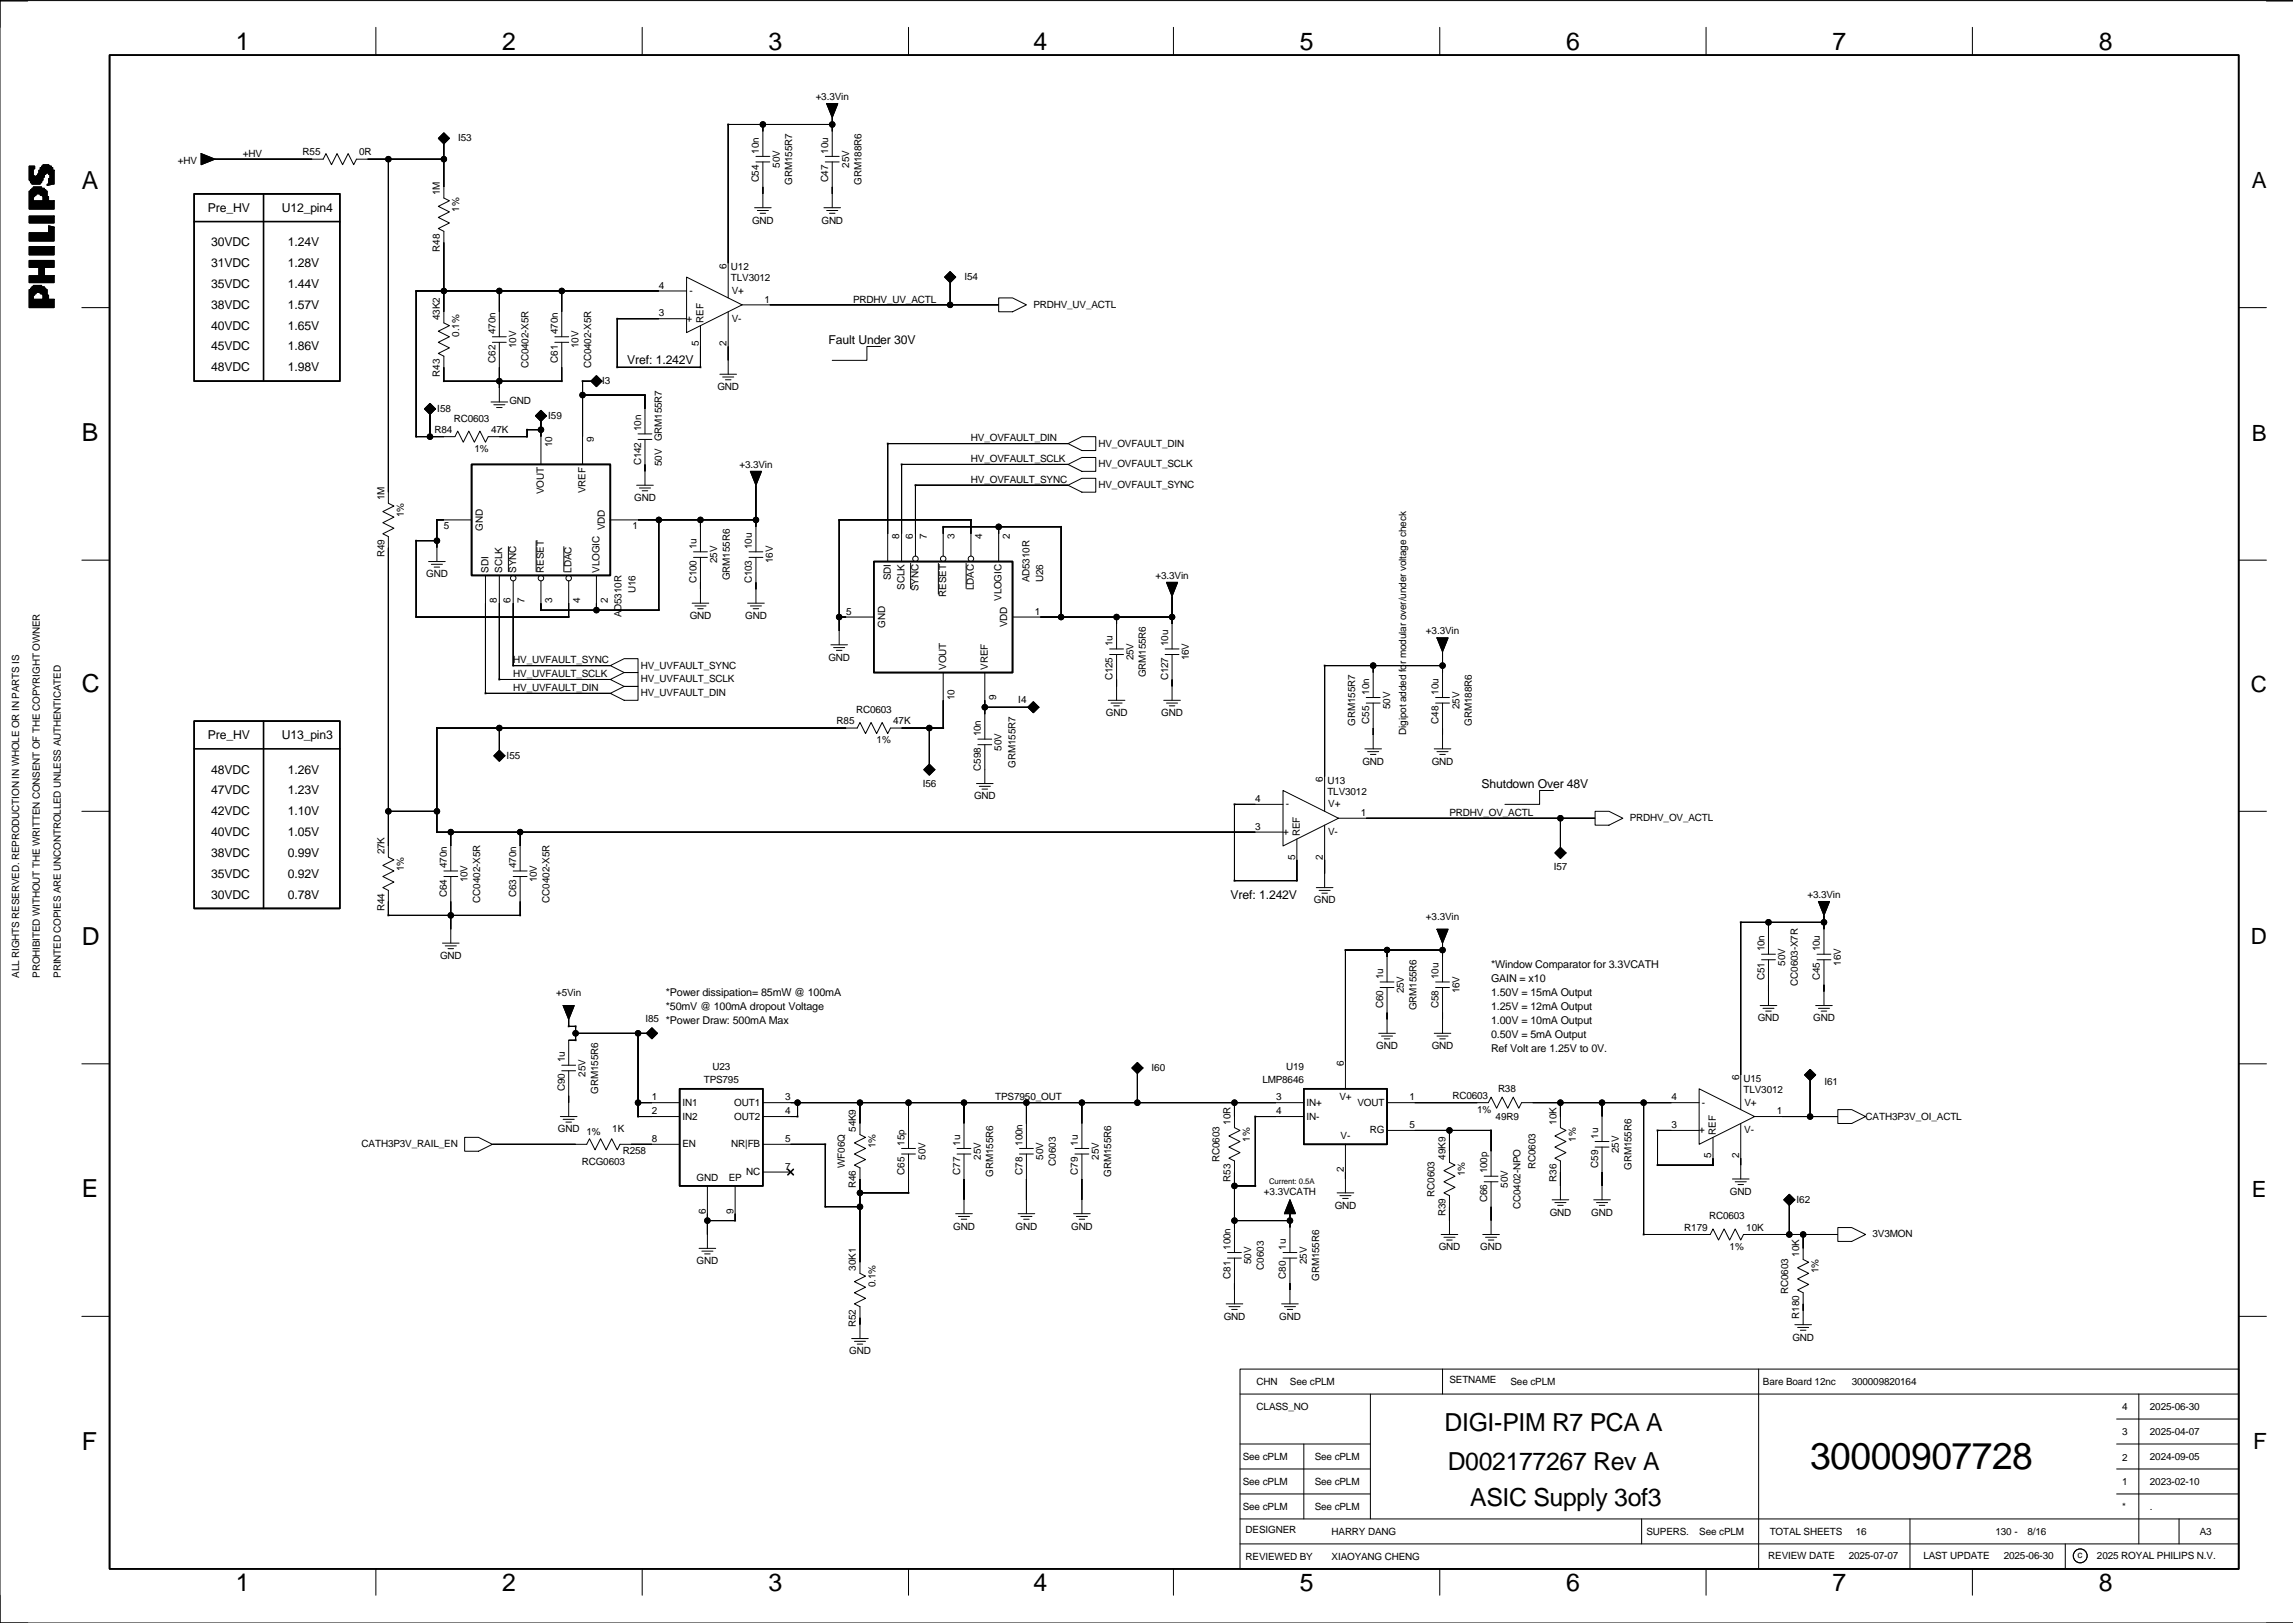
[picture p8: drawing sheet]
<svg xmlns="http://www.w3.org/2000/svg" width="420mm" height="297mm" viewBox="0 0 420 297" stroke-linecap="round" stroke-linejoin="round" font-family="sans-serif">
<defs><g id="words">
<text font-size="6.8" x="331.4" y="268.8">30000907728</text>
<g font-size="4.5">
<text x="43.2" y="9.1">1</text>
<text x="92" y="9.1">2</text>
<text x="140.7" y="9.1">3</text>
<text x="189.2" y="9.1">4</text>
<text x="238" y="9.1">5</text>
<text x="286.7" y="9.1">6</text>
<text x="335.5" y="9.1">7</text>
<text x="384.3" y="9.1">8</text>
<text x="15" y="34.5">A</text>
<text x="15" y="80.8">B</text>
<text x="15" y="126.7">C</text>
<text x="15" y="172.9">D</text>
<text x="15" y="219.2">E</text>
<text x="264.5" y="262">DIGI-PIM R7 PCA A</text>
<text x="15" y="265.4">F</text>
<text x="265.1" y="269.1">D002177267 Rev A</text>
<text x="269.2" y="275.7">ASIC Supply 3of3</text>
<text x="43.2" y="291.2">1</text>
<text x="92" y="291.2">2</text>
<text x="140.7" y="291.2">3</text>
<text x="189.2" y="291.2">4</text>
<text x="238" y="291.2">5</text>
<text x="286.7" y="291.2">6</text>
<text x="335.5" y="291.2">7</text>
<text x="384.3" y="291.2">8</text>
</g>
<g font-size="4.1">
<text x="412.3" y="34.4">A</text>
<text x="412.3" y="80.6">B</text>
<text x="412.1" y="126.6">C</text>
<text x="412.1" y="172.8">D</text>
<text x="412.3" y="219">E</text>
<text x="412.5" y="265.2">F</text>
</g>
<g font-size="2.2">
<text x="38.1" y="38.7">Pre_HV</text>
<text x="51.6" y="38.7">U12_pin4</text>
<text x="38.7" y="45.1">30VDC</text>
<text x="52.7" y="45.1">1.24V</text>
<text x="38.7" y="48.9">31VDC</text>
<text x="38.7" y="52.7">35VDC</text>
<text x="52.7" y="48.9">1.28V</text>
<text x="52.7" y="52.7">1.44V</text>
<text x="38.7" y="56.5">38VDC</text>
<text x="52.7" y="56.5">1.57V</text>
<text x="38.7" y="60.3">40VDC</text>
<text x="38.7" y="64.1">45VDC</text>
<text x="52.7" y="60.3">1.65V</text>
<text x="52.7" y="64.1">1.86V</text>
<text x="151.7" y="62.9">Fault Under 30V</text>
<text x="38.7" y="68">48VDC</text>
<text x="52.7" y="68">1.98V</text>
<text x="114.8" y="66.7">Vref: 1.242V</text>
<text x="38.1" y="135.2">Pre_HV</text>
<text x="51.6" y="135.2">U13_pin3</text>
<text x="38.7" y="141.6">48VDC</text>
<text x="52.7" y="141.6">1.26V</text>
<text x="38.7" y="145.4">47VDC</text>
<text x="38.7" y="149.2">42VDC</text>
<text x="52.7" y="145.4">1.23V</text>
<text x="52.7" y="149.2">1.10V</text>
<text x="271.2" y="144.1">Shutdown Over 48V</text>
<text x="38.7" y="153">40VDC</text>
<text x="52.7" y="153">1.05V</text>
<text x="38.7" y="156.8">38VDC</text>
<text x="38.7" y="160.6">35VDC</text>
<text x="52.7" y="156.8">0.99V</text>
<text x="52.7" y="160.6">0.92V</text>
<text x="38.7" y="164.4">30VDC</text>
<text x="52.7" y="164.4">0.78V</text>
<text x="225.3" y="164.4">Vref: 1.242V</text>
</g>
<g font-size="2">
<text x="273" y="177.2">*Window Comparator for 3.3VCATH</text>
<text x="273" y="179.8">GAIN = x10</text>
<text x="121.9" y="182.3">*Power dissipation= 85mW @ 100mA</text>
<text x="121.9" y="184.9">*50mV @ 100mA dropout Voltage</text>
<text x="273" y="182.3">1.50V = 15mA Output</text>
<text x="273" y="184.9">1.25V = 12mA Output</text>
<text x="273" y="187.4">1.00V = 10mA Output</text>
<text x="273" y="189.9">0.50V = 5mA Output</text>
<text x="273" y="192.5">Ref Volt are 1.25V to 0V.</text>
</g>
<g font-size="1.8">
<text x="149.3" y="18.3">+3.3Vin</text>
<text x="32.5" y="30">+HV</text>
<text x="44.4" y="28.7">+HV</text>
<text x="55.4" y="28.4">R55</text>
<text x="65.8" y="28.4">0R</text>
<text x="83.9" y="25.9">I53</text>
<text x="138.9" y="28.1" transform="rotate(-90 138.9 28.1)">10n</text>
<text x="151.6" y="28.1" transform="rotate(-90 151.6 28.1)">10u</text>
<text x="80.5" y="35.7" transform="rotate(-90 80.5 35.7)">1M</text>
<text x="138.9" y="33.4" transform="rotate(-90 138.9 33.4)">C54</text>
<text x="142.7" y="30.7" transform="rotate(-90 142.7 30.7)">50V</text>
<text x="145" y="33.8" transform="rotate(-90 145 33.8)">GRM155R7</text>
<text x="151.6" y="33.4" transform="rotate(-90 151.6 33.4)">C47</text>
<text x="155.4" y="30.7" transform="rotate(-90 155.4 30.7)">25V</text>
<text x="157.7" y="33.8" transform="rotate(-90 157.7 33.8)">GRM188R6</text>
<text x="84.1" y="38.8" transform="rotate(-90 84.1 38.8)">1%</text>
<text x="137.7" y="40.9">GND</text>
<text x="150.4" y="40.9">GND</text>
<text x="80.5" y="46.1" transform="rotate(-90 80.5 46.1)">R48</text>
<text x="120.6" y="52.8">4</text>
<text x="126.2" y="53.8">-</text>
<text x="133" y="49.2" transform="rotate(-90 133 49.2)">6</text>
<text x="133.8" y="51.5">TLV3012</text>
<text x="133.8" y="49.5">U12</text>
<text x="134" y="53.8">V+</text>
<text x="176.6" y="51.3">I54</text>
<text x="80.5" y="58.6" transform="rotate(-90 80.5 58.6)">43K2</text>
<text x="120.6" y="57.9">3</text>
<text x="125.7" y="58.9">+</text>
<text x="128.8" y="59.1" transform="rotate(-90 128.8 59.1)">REF</text>
<text x="134" y="58.9">V-</text>
<text x="140" y="55.4">1</text>
<text x="156.2" y="55.4">PRDHV_UV_ACTL</text>
<text x="189.2" y="56.3">PRDHV_UV_ACTL</text>
<text x="84.1" y="61.6" transform="rotate(-90 84.1 61.6)">0.1%</text>
<text x="90.7" y="61.1" transform="rotate(-90 90.7 61.1)">470n</text>
<text x="94.5" y="63.7" transform="rotate(-90 94.5 63.7)">10V</text>
<text x="102.1" y="61.1" transform="rotate(-90 102.1 61.1)">470n</text>
<text x="105.9" y="63.7" transform="rotate(-90 105.9 63.7)">10V</text>
<text x="127.9" y="63.4" transform="rotate(-90 127.9 63.4)">5</text>
<text x="133" y="63.4" transform="rotate(-90 133 63.4)">2</text>
<text x="80.5" y="69" transform="rotate(-90 80.5 69)">R43</text>
<text x="90.7" y="66.4" transform="rotate(-90 90.7 66.4)">C62</text>
<text x="96.8" y="67.4" transform="rotate(-90 96.8 67.4)">CC0402-X5R</text>
<text x="102.1" y="66.4" transform="rotate(-90 102.1 66.4)">C61</text>
<text x="108.2" y="67.4" transform="rotate(-90 108.2 67.4)">CC0402-X5R</text>
<text x="110.3" y="70.3">I3</text>
<text x="131.4" y="71.4">GND</text>
<text x="80.1" y="75.4">I58</text>
<text x="83.1" y="77.2">RC0603</text>
<text x="93.3" y="73.9">GND</text>
<text x="100.4" y="76.7">I59</text>
<text x="79.5" y="79.2">R84</text>
<text x="86.8" y="82.7">1%</text>
<text x="89.9" y="79.2">47K</text>
<text x="101.1" y="81.9" transform="rotate(-90 101.1 81.9)">10</text>
<text x="108.7" y="80.9" transform="rotate(-90 108.7 80.9)">9</text>
<text x="117.4" y="78.9" transform="rotate(-90 117.4 78.9)">10n</text>
<text x="121.2" y="80.8" transform="rotate(-90 121.2 80.8)">GRM155R7</text>
<text x="177.8" y="80.8">HV_OVFAULT_DIN</text>
<text x="201.1" y="81.7">HV_OVFAULT_DIN</text>
<text x="117.4" y="85.2" transform="rotate(-90 117.4 85.2)">C142</text>
<text x="121.2" y="85.3" transform="rotate(-90 121.2 85.3)">50V</text>
<text x="135.4" y="85.6">+3.3Vin</text>
<text x="177.8" y="84.6">HV_OVFAULT_SCLK</text>
<text x="177.8" y="88.4">HV_OVFAULT_SYNC</text>
<text x="201.1" y="89.3">HV_OVFAULT_SYNC</text>
<text x="201.1" y="85.5">HV_OVFAULT_SCLK</text>
<text x="70.4" y="91.6" transform="rotate(-90 70.4 91.6)">1M</text>
<text x="73.9" y="94.6" transform="rotate(-90 73.9 94.6)">1%</text>
<text x="99.6" y="90.4" transform="rotate(-90 99.6 90.4)">VOUT</text>
<text x="107.2" y="90.2" transform="rotate(-90 107.2 90.2)">VREF</text>
<text x="116.1" y="91.7">GND</text>
<text x="70.4" y="102" transform="rotate(-90 70.4 102)">R49</text>
<text x="81.3" y="96.8">5</text>
<text x="88.4" y="97.1" transform="rotate(-90 88.4 97.1)">GND</text>
<text x="110.8" y="97" transform="rotate(-90 110.8 97)">VDD</text>
<text x="115.8" y="96.8">1</text>
<text x="127.5" y="100.5" transform="rotate(-90 127.5 100.5)">1u</text>
<text x="137.7" y="100.5" transform="rotate(-90 137.7 100.5)">10u</text>
<text x="164.6" y="98.7" transform="rotate(-90 164.6 98.7)">8</text>
<text x="167.1" y="98.7" transform="rotate(-90 167.1 98.7)">6</text>
<text x="169.7" y="98.7" transform="rotate(-90 169.7 98.7)">7</text>
<text x="174.8" y="98.7" transform="rotate(-90 174.8 98.7)">3</text>
<text x="179.8" y="98.7" transform="rotate(-90 179.8 98.7)">4</text>
<text x="184.9" y="98.7" transform="rotate(-90 184.9 98.7)">2</text>
<text x="78" y="105.7">GND</text>
<text x="89.4" y="104.8" transform="rotate(-90 89.4 104.8)">SDI</text>
<text x="92" y="104.8" transform="rotate(-90 92 104.8)">SCLK</text>
<text x="94.5" y="104.8" transform="rotate(-90 94.5 104.8)">SYNC</text>
<text x="99.6" y="104.8" transform="rotate(-90 99.6 104.8)">RESET</text>
<text x="104.7" y="104.8" transform="rotate(-90 104.7 104.8)">LDAC</text>
<text x="109.7" y="104.8" transform="rotate(-90 109.7 104.8)">VLOGIC</text>
<text x="127.5" y="106.8" transform="rotate(-90 127.5 106.8)">C100</text>
<text x="131.3" y="103.1" transform="rotate(-90 131.3 103.1)">25V</text>
<text x="133.6" y="106.2" transform="rotate(-90 133.6 106.2)">GRM155R6</text>
<text x="137.7" y="106.8" transform="rotate(-90 137.7 106.8)">C103</text>
<text x="141.5" y="103.1" transform="rotate(-90 141.5 103.1)">16V</text>
<text x="163.1" y="106.2" transform="rotate(-90 163.1 106.2)">SDI</text>
<text x="165.6" y="107.9" transform="rotate(-90 165.6 107.9)">SCLK</text>
<text x="188.5" y="106.6" transform="rotate(-90 188.5 106.6)">AD5310R</text>
<text x="191" y="106.6" transform="rotate(-90 191 106.6)">U26</text>
<text x="211.6" y="105.9">+3.3Vin</text>
<text x="91" y="110.4" transform="rotate(-90 91 110.4)">8</text>
<text x="93.5" y="110.4" transform="rotate(-90 93.5 110.4)">6</text>
<text x="96" y="110.4" transform="rotate(-90 96 110.4)">7</text>
<text x="101.1" y="110.4" transform="rotate(-90 101.1 110.4)">3</text>
<text x="106.2" y="110.4" transform="rotate(-90 106.2 110.4)">4</text>
<text x="111.3" y="110.4" transform="rotate(-90 111.3 110.4)">2</text>
<text x="113.8" y="113" transform="rotate(-90 113.8 113)">AD5310R</text>
<text x="116.3" y="108.6" transform="rotate(-90 116.3 108.6)">U16</text>
<text x="126.3" y="113.3">GND</text>
<text x="136.4" y="113.3">GND</text>
<text x="154.9" y="112.5">5</text>
<text x="168.1" y="108.2" transform="rotate(-90 168.1 108.2)">SYNC</text>
<text x="173.2" y="109.2" transform="rotate(-90 173.2 109.2)">RESET</text>
<text x="178.3" y="108" transform="rotate(-90 178.3 108)">LDAC</text>
<text x="183.4" y="110" transform="rotate(-90 183.4 110)">VLOGIC</text>
<text x="189.5" y="112.5">1</text>
<text x="162" y="114.9" transform="rotate(-90 162 114.9)">GND</text>
<text x="184.4" y="114.8" transform="rotate(-90 184.4 114.8)">VDD</text>
<text x="203.7" y="118.3" transform="rotate(-90 203.7 118.3)">1u</text>
<text x="213.9" y="118.3" transform="rotate(-90 213.9 118.3)">10u</text>
<text x="261.1" y="116.1">+3.3Vin</text>
<text x="94" y="123.9">HV_UVFAULT_SCLK</text>
<text x="94" y="121.4">HV_UVFAULT_SYNC</text>
<text x="117.3" y="122.4">HV_UVFAULT_SYNC</text>
<text x="117.3" y="124.9">HV_UVFAULT_SCLK</text>
<text x="151.7" y="120.9">GND</text>
<text x="173.2" y="122.6" transform="rotate(-90 173.2 122.6)">VOUT</text>
<text x="180.8" y="122.6" transform="rotate(-90 180.8 122.6)">VREF</text>
<text x="203.7" y="124.5" transform="rotate(-90 203.7 124.5)">C125</text>
<text x="207.5" y="120.9" transform="rotate(-90 207.5 120.9)">25V</text>
<text x="209.8" y="124" transform="rotate(-90 209.8 124)">GRM155R6</text>
<text x="213.9" y="124.5" transform="rotate(-90 213.9 124.5)">C127</text>
<text x="217.7" y="120.9" transform="rotate(-90 217.7 120.9)">16V</text>
<text x="94" y="126.5">HV_UVFAULT_DIN</text>
<text x="117.3" y="127.4">HV_UVFAULT_DIN</text>
<text x="156.7" y="130.5">RC0603</text>
<text x="174.8" y="128.2" transform="rotate(-90 174.8 128.2)">10</text>
<text x="182.4" y="128.2" transform="rotate(-90 182.4 128.2)">9</text>
<text x="186.4" y="128.7">I4</text>
<text x="202.5" y="131.1">GND</text>
<text x="212.6" y="131.1">GND</text>
<text x="250.7" y="127.2" transform="rotate(-90 250.7 127.2)">10n</text>
<text x="254.5" y="129.7" transform="rotate(-90 254.5 129.7)">50V</text>
<text x="263.4" y="127.2" transform="rotate(-90 263.4 127.2)">10u</text>
<text x="267.2" y="129.7" transform="rotate(-90 267.2 129.7)">25V</text>
<text x="153.2" y="132.5">R85</text>
<text x="160.5" y="136.1">1%</text>
<text x="163.5" y="132.5">47K</text>
<text x="179.6" y="134.8" transform="rotate(-90 179.6 134.8)">10n</text>
<text x="183.4" y="137.4" transform="rotate(-90 183.4 137.4)">50V</text>
<text x="248.1" y="132.8" transform="rotate(-90 248.1 132.8)">GRM155R7</text>
<text x="250.7" y="132.4" transform="rotate(-90 250.7 132.4)">C55</text>
<text x="257.4" y="134.5" transform="rotate(-90 257.4 134.5)">Digipot added for modular over/under voltage check</text>
<text x="263.4" y="132.4" transform="rotate(-90 263.4 132.4)">C48</text>
<text x="269.5" y="132.8" transform="rotate(-90 269.5 132.8)">GRM188R6</text>
<text x="92.8" y="138.9">I55</text>
<text x="168.9" y="143.9">I56</text>
<text x="179.6" y="141" transform="rotate(-90 179.6 141)">C598</text>
<text x="185.9" y="140.5" transform="rotate(-90 185.9 140.5)">GRM155R7</text>
<text x="242.2" y="143.1" transform="rotate(-90 242.2 143.1)">6</text>
<text x="243" y="143.4">U13</text>
<text x="249.4" y="140">GND</text>
<text x="262.1" y="140">GND</text>
<text x="178.3" y="146.3">GND</text>
<text x="229.8" y="146.8">4</text>
<text x="235.4" y="147.8">-</text>
<text x="243" y="145.5">TLV3012</text>
<text x="243.2" y="147.8">V+</text>
<text x="249.1" y="149.3">1</text>
<text x="265.4" y="149.3">PRDHV_OV_ACTL</text>
<text x="229.8" y="151.9">3</text>
<text x="234.9" y="152.8">+</text>
<text x="238" y="153" transform="rotate(-90 238 153)">REF</text>
<text x="243.2" y="152.8">V-</text>
<text x="298.4" y="150.3">PRDHV_OV_ACTL</text>
<text x="70.4" y="156.4" transform="rotate(-90 70.4 156.4)">27K</text>
<text x="73.9" y="159.4" transform="rotate(-90 73.9 159.4)">1%</text>
<text x="81.8" y="158.9" transform="rotate(-90 81.8 158.9)">470n</text>
<text x="85.6" y="161.5" transform="rotate(-90 85.6 161.5)">10V</text>
<text x="94.5" y="158.9" transform="rotate(-90 94.5 158.9)">470n</text>
<text x="98.3" y="161.5" transform="rotate(-90 98.3 161.5)">10V</text>
<text x="237.1" y="157.4" transform="rotate(-90 237.1 157.4)">5</text>
<text x="242.2" y="157.4" transform="rotate(-90 242.2 157.4)">2</text>
<text x="284.5" y="159.2">I57</text>
<text x="70.4" y="166.7" transform="rotate(-90 70.4 166.7)">R44</text>
<text x="81.8" y="164.2" transform="rotate(-90 81.8 164.2)">C64</text>
<text x="87.9" y="165.2" transform="rotate(-90 87.9 165.2)">CC0402-X5R</text>
<text x="94.5" y="164.2" transform="rotate(-90 94.5 164.2)">C63</text>
<text x="100.6" y="165.2" transform="rotate(-90 100.6 165.2)">CC0402-X5R</text>
<text x="240.5" y="165.3">GND</text>
<text x="330.9" y="164.3">+3.3Vin</text>
<text x="261.1" y="168.4">+3.3Vin</text>
<text x="3.5" y="179" transform="rotate(-90 3.5 179)">ALL RIGHTS RESERVED. REPRODUCTION IN WHOLE OR IN PARTS IS</text>
<text x="7.3" y="179" transform="rotate(-90 7.3 179)">PROHIBITED WITHOUT THE WRITTEN CONSENT OF THE COPYRIGHT OWNER</text>
<text x="11.1" y="179" transform="rotate(-90 11.1 179)">PRINTED COPIES ARE UNCONTROLLED UNLESS AUTHENTICATED</text>
<text x="80.6" y="175.5">GND</text>
<text x="253.2" y="179.2" transform="rotate(-90 253.2 179.2)">1u</text>
<text x="263.4" y="179.2" transform="rotate(-90 263.4 179.2)">10u</text>
<text x="323" y="179.4" transform="rotate(-90 323 179.4)">C51</text>
<text x="323" y="174.1" transform="rotate(-90 323 174.1)">10n</text>
<text x="326.9" y="176.7" transform="rotate(-90 326.9 176.7)">50V</text>
<text x="333.2" y="179.4" transform="rotate(-90 333.2 179.4)">C45</text>
<text x="333.2" y="174.1" transform="rotate(-90 333.2 174.1)">10u</text>
<text x="337" y="176.7" transform="rotate(-90 337 176.7)">16V</text>
<text x="101.8" y="182.4">+5Vin</text>
<text x="253.2" y="184.5" transform="rotate(-90 253.2 184.5)">C60</text>
<text x="257" y="181.8" transform="rotate(-90 257 181.8)">25V</text>
<text x="259.3" y="184.9" transform="rotate(-90 259.3 184.9)">GRM155R6</text>
<text x="263.4" y="184.5" transform="rotate(-90 263.4 184.5)">C58</text>
<text x="267.2" y="181.8" transform="rotate(-90 267.2 181.8)">16V</text>
<text x="329.1" y="180.4" transform="rotate(-90 329.1 180.4)">CC0603-X7R</text>
<text x="118.2" y="187.1">I85 *Power Draw: 500mA Max</text>
<text x="321.8" y="186.9">GND</text>
<text x="332" y="186.9">GND</text>
<text x="103.4" y="194.4" transform="rotate(-90 103.4 194.4)">1u</text>
<text x="107.2" y="197" transform="rotate(-90 107.2 197)">25V</text>
<text x="130.4" y="195.7">U23</text>
<text x="210.8" y="196">I60</text>
<text x="235.5" y="195.7">U19</text>
<text x="246" y="195.2" transform="rotate(-90 246 195.2)">6</text>
<text x="252" y="192">GND</text>
<text x="262.1" y="192">GND</text>
<text x="318.4" y="197.7" transform="rotate(-90 318.4 197.7)">6</text>
<text x="103.4" y="199.7" transform="rotate(-90 103.4 199.7)">C90</text>
<text x="109.5" y="200.1" transform="rotate(-90 109.5 200.1)">GRM155R6</text>
<text x="119.4" y="203.9">2</text>
<text x="119.4" y="201.4">1</text>
<text x="124.9" y="202.4">IN1</text>
<text x="128.8" y="198.3">TPS795</text>
<text x="134.4" y="202.4">OUT1</text>
<text x="143.8" y="203.9">4</text>
<text x="143.8" y="201.4">3</text>
<text x="182.2" y="201.4">TPS7950_OUT</text>
<text x="231.1" y="198.3">LMP8646</text>
<text x="233.6" y="203.9">4</text>
<text x="233.6" y="201.4">3</text>
<text x="239.2" y="202.4">IN+</text>
<text x="245.2" y="201.3">V+</text>
<text x="248.5" y="202.4">VOUT</text>
<text x="258" y="201.4">1</text>
<text x="265.9" y="201.1">RC0603</text>
<text x="270.4" y="203.6">1%</text>
<text x="274.3" y="199.8">R38</text>
<text x="306" y="201.4">4</text>
<text x="311.6" y="202.4">-</text>
<text x="319.2" y="200.1">TLV3012</text>
<text x="319.2" y="198">U15</text>
<text x="319.4" y="202.4">V+</text>
<text x="325.3" y="203.9">1</text>
<text x="334" y="198.5">I61</text>
<text x="66.2" y="210">CATH3P3V_RAIL_EN</text>
<text x="102.1" y="207.2">GND</text>
<text x="107.4" y="207.7">1%</text>
<text x="112.1" y="207.2">1K</text>
<text x="119.4" y="209">8</text>
<text x="124.9" y="204.9">IN2</text>
<text x="124.9" y="210">EN</text>
<text x="133.9" y="210">NR|FB</text>
<text x="134.4" y="204.9">OUT2</text>
<text x="143.8" y="209">5</text>
<text x="156.7" y="207.1" transform="rotate(-90 156.7 207.1)">54K9</text>
<text x="165.6" y="209.7" transform="rotate(-90 165.6 209.7)">15p</text>
<text x="175.8" y="209.7" transform="rotate(-90 175.8 209.7)">1u</text>
<text x="187.2" y="209.7" transform="rotate(-90 187.2 209.7)">100n</text>
<text x="197.3" y="209.7" transform="rotate(-90 197.3 209.7)">1u</text>
<text x="225.3" y="205.9" transform="rotate(-90 225.3 205.9)">10R</text>
<text x="228.8" y="208.9" transform="rotate(-90 228.8 208.9)">1%</text>
<text x="239.2" y="204.9">IN-</text>
<text x="245.4" y="208.4">V-</text>
<text x="250.8" y="207.4">RG</text>
<text x="258" y="206.5">5</text>
<text x="273.8" y="204.9">49R9</text>
<text x="285" y="205.9" transform="rotate(-90 285 205.9)">10K</text>
<text x="288.5" y="208.9" transform="rotate(-90 288.5 208.9)">1%</text>
<text x="292.6" y="208.4" transform="rotate(-90 292.6 208.4)">1u</text>
<text x="306" y="206.5">3</text>
<text x="311.1" y="207.4">+</text>
<text x="314.2" y="207.6" transform="rotate(-90 314.2 207.6)">REF</text>
<text x="319.3" y="207.4">V-</text>
<text x="341.6" y="204.9">CATH3P3V_OI_ACTL</text>
<text x="106.5" y="213.3">RCG0603</text>
<text x="114" y="211.2">R258</text>
<text x="136.6" y="215">NC</text>
<text x="143.8" y="214.1">7</text>
<text x="154.7" y="213.8" transform="rotate(-90 154.7 213.8)">WF06Q</text>
<text x="160.3" y="210.2" transform="rotate(-90 160.3 210.2)">1%</text>
<text x="165.6" y="215" transform="rotate(-90 165.6 215)">C65</text>
<text x="169.4" y="212.3" transform="rotate(-90 169.4 212.3)">50V</text>
<text x="175.8" y="215" transform="rotate(-90 175.8 215)">C77</text>
<text x="179.6" y="212.3" transform="rotate(-90 179.6 212.3)">25V</text>
<text x="181.9" y="215.4" transform="rotate(-90 181.9 215.4)">GRM155R6</text>
<text x="187.2" y="215" transform="rotate(-90 187.2 215)">C78</text>
<text x="191" y="212.3" transform="rotate(-90 191 212.3)">50V</text>
<text x="193.3" y="213.3" transform="rotate(-90 193.3 213.3)">C0603</text>
<text x="197.3" y="215" transform="rotate(-90 197.3 215)">C79</text>
<text x="201.2" y="212.3" transform="rotate(-90 201.2 212.3)">25V</text>
<text x="203.4" y="215.4" transform="rotate(-90 203.4 215.4)">GRM155R6</text>
<text x="223.2" y="212.7" transform="rotate(-90 223.2 212.7)">RC0603</text>
<text x="246" y="214.5" transform="rotate(-90 246 214.5)">2</text>
<text x="264.6" y="212.2" transform="rotate(-90 264.6 212.2)">49K9</text>
<text x="268.2" y="215.3" transform="rotate(-90 268.2 215.3)">1%</text>
<text x="272.3" y="214.8" transform="rotate(-90 272.3 214.8)">100p</text>
<text x="281.1" y="214" transform="rotate(-90 281.1 214)">RC0603</text>
<text x="292.6" y="213.7" transform="rotate(-90 292.6 213.7)">C59</text>
<text x="296.4" y="211" transform="rotate(-90 296.4 211)">25V</text>
<text x="298.7" y="214.1" transform="rotate(-90 298.7 214.1)">GRM155R6</text>
<text x="313.3" y="212" transform="rotate(-90 313.3 212)">5</text>
<text x="318.4" y="212" transform="rotate(-90 318.4 212)">2</text>
<text x="127.5" y="216.1">GND</text>
<text x="133.4" y="216.1">EP</text>
<text x="156.7" y="217.5" transform="rotate(-90 156.7 217.5)">R46</text>
<text x="225.3" y="216.2" transform="rotate(-90 225.3 216.2)">R53</text>
<text x="231.4" y="218.7">+3.3VCATH</text>
<text x="244.4" y="221.2">GND</text>
<text x="262.6" y="219" transform="rotate(-90 262.6 219)">RC0603</text>
<text x="272.3" y="220" transform="rotate(-90 272.3 220)">C66</text>
<text x="276.1" y="217.4" transform="rotate(-90 276.1 217.4)">50V</text>
<text x="278.4" y="221.2" transform="rotate(-90 278.4 221.2)">CC0402-NPO</text>
<text x="285" y="216.2" transform="rotate(-90 285 216.2)">R36</text>
<text x="316.7" y="218.7">GND</text>
<text x="328.9" y="220.1">I62</text>
<text x="129.2" y="222.1" transform="rotate(-90 129.2 222.1)">6</text>
<text x="134.3" y="222.1" transform="rotate(-90 134.3 222.1)">9</text>
<text x="174.5" y="225">GND</text>
<text x="185.9" y="225">GND</text>
<text x="196.1" y="225">GND</text>
<text x="264.6" y="222.6" transform="rotate(-90 264.6 222.6)">R39</text>
<text x="283.7" y="222.5">GND</text>
<text x="291.3" y="222.5">GND</text>
<text x="308.4" y="225.2">R179</text>
<text x="312.9" y="223.2">RC0603</text>
<text x="319.7" y="225.2">10K</text>
<text x="342.8" y="226.5">3V3MON</text>
<text x="127.5" y="231.4">GND</text>
<text x="156.7" y="232.5" transform="rotate(-90 156.7 232.5)">30K1</text>
<text x="225.3" y="228.7" transform="rotate(-90 225.3 228.7)">100n</text>
<text x="229.1" y="231.3" transform="rotate(-90 229.1 231.3)">50V</text>
<text x="231.4" y="232.4" transform="rotate(-90 231.4 232.4)">C0603</text>
<text x="235.4" y="228.7" transform="rotate(-90 235.4 228.7)">1u</text>
<text x="239.2" y="231.3" transform="rotate(-90 239.2 231.3)">25V</text>
<text x="263.4" y="228.8">GND</text>
<text x="271" y="228.8">GND</text>
<text x="316.7" y="228.8">1%</text>
<text x="329.4" y="230" transform="rotate(-90 329.4 230)">10K</text>
<text x="333" y="233" transform="rotate(-90 333 233)">1%</text>
<text x="160.3" y="235.6" transform="rotate(-90 160.3 235.6)">0.1%</text>
<text x="225.3" y="234" transform="rotate(-90 225.3 234)">C81</text>
<text x="235.4" y="234" transform="rotate(-90 235.4 234)">C80</text>
<text x="241.5" y="234.4" transform="rotate(-90 241.5 234.4)">GRM155R6</text>
<text x="327.4" y="236.8" transform="rotate(-90 327.4 236.8)">RC0603</text>
<text x="156.7" y="242.9" transform="rotate(-90 156.7 242.9)">R52</text>
<text x="224" y="241.5">GND</text>
<text x="234.2" y="241.5">GND</text>
<text x="328.2" y="245.3">GND</text>
<text x="329.4" y="241.3" transform="rotate(-90 329.4 241.3)">R180</text>
<text x="155.5" y="247.9">GND</text>
<text x="230.1" y="253.5">CHN</text>
<text x="236.2" y="253.5">See cPLM</text>
<text x="265.4" y="253.2">SETNAME</text>
<text x="276.5" y="253.5">See cPLM</text>
<text x="322.8" y="253.5">Bare Board 12nc</text>
<text x="339" y="253.5">300009820164</text>
<text x="230.1" y="258">CLASS_NO</text>
<text x="388.5" y="258">4</text>
<text x="388.5" y="262.6">3</text>
<text x="393.6" y="262.6">2025-04-07</text>
<text x="393.6" y="258">2025-06-30</text>
<text x="227.5" y="267.2">See cPLM</text>
<text x="240.7" y="267.2">See cPLM</text>
<text x="388.5" y="267.4">2</text>
<text x="393.6" y="267.2">2024-09-05</text>
<text x="227.5" y="271.7">See cPLM</text>
<text x="240.7" y="271.7">See cPLM</text>
<text x="388.5" y="271.7">1</text>
<text x="393.6" y="271.7">2023-02-10</text>
<text x="227.5" y="276.3">See cPLM</text>
<text x="228" y="280.6">DESIGNER</text>
<text x="240.7" y="276.3">See cPLM</text>
<text x="243.8" y="280.9">HARRY DANG</text>
<text x="301.5" y="280.9">SUPERS.</text>
<text x="311.1" y="280.9">See cPLM</text>
<text x="324" y="280.9">TOTAL SHEETS</text>
<text x="339.7" y="280.9">16</text>
<text x="365.3" y="280.9">130 -</text>
<text x="371.2" y="280.9">8/16</text>
<text x="388.5" y="276.3">*</text>
<text x="393.6" y="276.3">.</text>
<text x="402.8" y="280.9">A3</text>
<text x="228" y="285.5">REVIEWED BY</text>
<text x="243.8" y="285.5">XIAOYANG CHENG</text>
<text x="323.7" y="285.3">REVIEW DATE</text>
<text x="338.5" y="285.3">2025-07-07</text>
<text x="352.1" y="285.3">LAST UPDATE</text>
<text x="366.8" y="285.3">2025-06-30</text>
<text x="380.4" y="285.2">c</text>
<text x="383.9" y="285.3">2025 ROYAL PHILIPS N.V.</text>
</g>
<text font-size="1.4" x="232.4" y="216.7">Current: 0.5A</text>
</g></defs>
<g fill="none" stroke="#000" stroke-width=".18">
<path d="M5.1 .2h-5.1v4.8M68.8 5v5.1M117.6 5v5.1M151.3 19h2.1l-1 2.5zM166.3 5v5.1M214.8 5v5.1M263.6 5v5.1M312.3 5v5.1M361.1 5v5.1M414.9 .2h5M419.9 .1h-419.9v296.9M5.3 39.5h4.6v1.3h-4.6z"/>
<path d="M5.3 30.4h1v.5h-.2v1.3h.2v.2h.3v-.2h.3v-.3l.2-.2v-.5h.3v-.5h.2v-.3h.3v-.3h1l.2 .3h.3v.3h.2v.5h.3v2.5l-1.3 .3v-.3h.3v-1h.2v-.8h-.2v-.2h-.5v.2h-.3v.5h-.2v.5l-.3 .3v.2h-.2v.3h-1.6v-.3h-.2v-.2l-.3-.3zM5.6 34.7h.2v-.2h.3v-.3h1.5v.3h.5v.2h.3v.3h.2v1h.3v.7h-1v-.7l-.3-.3h-.2v-.2h-.8v.2h-.3v.3h-.2v.7h3.8v1.6h-4.6v-3.3h.3zM36.8 28.1l2.6 1-2.6 1zM39.4 29.1h.1M39.4 29.1h19.8l.5-1 1 2 1-2 1 2 1-2 1.1 2 .5-1h16M71.1 29.1v63l1 .5-2 1 2 1-2 1.1 2 1-2 1 1 .5v58.7l1 .5-2 1 2 1-2 1 2 1-2 1 1 .6v4.5h24.1v-7.1M80.2 25.3l1.1-1 1 1-1 1zM81.3 25.3h.1M81.3 25.3v10.9l1 .5-2.1 1.1 2.1 1-2.1 1 2.1 1-2.1 1 1.1 .5v16.8l1 .5-2.1 1 2.1 1-2.1 1.1 2.1 1-2.1 1 1.1 .5v4.6h21.5v-7.1M138.1 38h3.1M138.4 28.6h2.5M138.4 29.6h2.5"/>
<path d="M138.7 38.5h2M139.2 39h1M139.7 35.5h.1M139.7 22.8v5.8M139.7 29.6v8.4M150.8 38h3.1M151.1 28.6h2.5M151.1 29.6h2.5M151.3 38.5h2.1M151.9 39h1M152.4 35.5h.1M152.4 21.5h.1"/>
<path d="M152.4 21.5v7.1M152.4 29.6v8.4M152.4 22.8h-19.1v31.7M5.3 47.7h4.6v1.2h-1.8v1.6h1.8v1.2h-4.6v-1.2h1.8v-1.6h-1.8zM5.3 45.1h4.6v1.6h-4.6zM5.3 42.6h3.6v-1.3l1 .3v2.5h-4.6zM5.8 52.5h.3v-.3h1.5v.3h.5v.2h.3v.3h.2v1h.3v.8h-1v-.8l-.3-.2h-.2v-.3h-.8v.3h-.3v.2h-.2v.8h3.8v1.5h-4.6v-3.3h.3v-.3h.2zM15 56.3h5.1M91.4 53.3v8.3M102.8 53.3v8.3M125.7 50.7l10.2 5.1-10.2 5.1zM125.7 53.3h-49.5v26.6h7.1l.5-1 1 2 1-2 1 2 1.1-2 1 2 .5-1h7.1v-1.3h2.5"/>
<path d="M125.7 58.3h-12.7v8.9h15.2v-7.6M133.3 57.1v11.4M135.9 55.8h46.9M172.9 50.7l1.1-1 1 1-1 1zM174 50.7h.1M174 50.7v5.1M182.8 55.8h.1M182.8 54.5h2.6l2.5 1.3-2.5 1.3h-2.6zM409.9 56.3h5M78.7 74.8h.1M78.7 73.8l1 1-1 1.1-1-1.1zM78.7 74.8v5.1"/>
<path d="M89.9 73.6h3M90.1 61.6h2.6M90.1 62.7h2.6M90.4 74.1h2M90.9 74.6h1M91.4 71h.1M91.4 62.7v10.9M99 76.1h.1M99 75.1l1.1 1-1.1 1-1-1zM99 76.1v8.9M101.6 61.6h2.5M101.6 62.7h2.5"/>
<path d="M106.7 72.3h11.4v7.1M109.2 69.8h.1M109.2 68.7l1 1.1-1 1-1-1zM109.2 69.8h-2.5v15.2M116.8 79.4h2.6M131.8 68.5h3M132.3 69h2M132.8 69.5h1M133.3 66h.1M161.3 63.4h-2.6v2.6h-6.3M80 99h-3.8v13.9h27.9v-6.6M86.3 95.2h-6.3v7.6"/>
<path d="M98.2 99v5.6M111.7 95.2h26.7M116.6 88.8h3M116.8 80.4h2.6M117.1 89.3h2M117.6 89.8h1M118.1 86.3h.1M118.1 80.4v8.4M120.6 95.2v16.5h-21.6v-5.4M128.2 95.2v5.8M137.4 86.3h2l-1 2.5zM138.4 88.8h.1"/>
<path d="M138.4 88.8v12.2M182.8 96.4v6.4M195.5 88.8h.1M195.5 85h.1M195.5 81.2h.1M195.5 88.8l2.6-1.3h2.5v2.6h-2.5zM195.5 85l2.6-1.3h2.5v2.6h-2.5zM195.5 81.2l2.6-1.3h2.5v2.6h-2.5zM195.5 85h-30.4v17.8M195.5 88.8h-27.9v13M195.5 81.2h-33v21.6M15 102.5h5.1"/>
<path d="M78.5 102.8h3M79 103.3h2M79.5 103.8h1M80 100.2h.1M88.9 105.3v21.6h22.8M91.4 105.3v19.1h20.3M93.1 100v4.6M94 106.3v15.5h17.7M103.2 100v4.6M109.2 105.3v6.4M126.7 110.4h3.1M127 101h2.5"/>
<path d="M127 102h2.5M127.2 110.9h2.1M127.7 111.4h1M128.2 107.9h.1M128.2 102v8.4M136.9 110.4h3M137.1 101h2.6M137.1 102h2.6M137.4 110.9h2M137.9 111.4h1M138.4 107.9h.1M138.4 102v8.4"/>
<path d="M152.1 118h3.1M152.6 118.5h2.1M153.1 119h1M153.6 115.5h.1M153.6 112.9h6.4M166.7 103.1v4.6M171.8 103.1v5.6M172.7 101.8v-5.4h21.6v16.5M176.9 103.1v4.6M177.8 101.8v-6.6h-24.2v22.8M185.4 112.9h29.2M203.2 118.8h2.5"/>
<path d="M203.2 119.8h2.5M204.4 112.9v5.9M204.4 119.8v8.4M213.3 118.8h2.6M213.3 119.8h2.6M213.6 106.6h2l-1 2.5zM214.6 109.1h.1M214.6 109.1v9.7M214.6 119.8v8.4M263.1 116.7h2l-1 2.6zM264.1 119.3h.1M264.1 119.3v8.4"/>
<path d="M409.9 102.5h5M90.4 138.3l1-1 1 1-1 1zM91.4 138.3h.1M91.4 133.2v5.1M111.7 121.8h.1M111.7 124.4h.1M111.7 126.9h.1M111.7 121.8l2.6-1.3h2.5v2.6h-2.5zM111.7 124.4l2.6-1.3h2.5v2.5h-2.5zM111.7 126.9l2.6-1.3h2.5v2.6h-2.5zM170.1 133.2v7.7M172.7 123.1v10.1h-9.7l-.5 1.1-1-2.1-1 2.1-1-2.1-1 2.1-1.1-2.1-.5 1h-76.9v19.1h154.9"/>
<path d="M179 135.3h2.6M179 136.3h2.6M180.3 123.1v12.2M180.3 136.3v7.1M180.3 129.4h8.9M188.2 129.4l1-1 1 1-1 1.1zM189.2 129.4h.1M202.9 128.2h3M203.4 128.7h2M203.9 129.2h1M204.4 125.6h.1M213.1 128.2h3"/>
<path d="M213.6 128.7h2M214.1 129.2h1M214.6 125.6h.1M249.9 137.1h3M250.1 127.7h2.6M250.1 128.7h2.6M250.4 137.6h2M250.9 138.1h1M251.4 134.5h.1M251.4 121.8v5.9M251.4 128.7v8.4M262.6 137.1h3"/>
<path d="M262.8 127.7h2.6M262.8 128.7h2.6M263.1 137.6h2M263.6 138.1h1M264.1 134.5h.1M264.1 128.7v8.4M264.1 121.8h-21.6v26.7M15 148.5h5.1M71.1 148.5h8.9M81.3 159.4h2.5M82.5 152.3v7.1M94 159.4h2.5"/>
<path d="M95.2 152.3v7.1M169.1 140.9l1-1.1 1.1 1.1-1.1 1zM170.1 140.9h.1M178.8 143.4h3M179.3 143.9h2M179.8 144.4h1M180.3 140.9h.1M234.9 144.7l10.2 5.1-10.2 5zM234.9 147.2h-8.9v14h11.4v-7.6M242.5 159.9h.1M242.5 151v11.4M245.1 149.8h46.9"/>
<path d="M284.4 144.7h-2.5v2.5h-6.4M284.7 156.1l1-1 1 1-1 1zM285.7 156.1h.1M285.7 149.8v6.3M292 149.8h.1M292 148.5h2.6l2.5 1.3-2.5 1.2h-2.6zM409.9 148.5h5M81 172.6h3.1M81.3 160.4h2.5M81.5 173.1h2M82 173.6h1M82.5 170.1h.1"/>
<path d="M82.5 160.4v12.2M94 160.4h2.5M241 162.4h3M241.5 163h2M242 163.5h1M252.7 179.7h2.5M253.9 173.9v5.8M262.8 179.7h2.6M263.1 170.1h2l-1 2.5zM264.1 172.6h.1M264.1 172.6v7.1M264.1 173.9h-17.8v25.4"/>
<path d="M322.5 174.6h2.5M322.5 175.7h2.5M323.8 168.8v5.8M323.8 175.7v8.3M332.7 174.6h2.5M332.7 175.7h2.5M332.9 165h2l-1 2.5zM333.9 167.5h.1M333.9 167.5v7.1M333.9 175.7v8.3M333.9 168.8h-15.2v34.3M15 194.7h5.1"/>
<path d="M102.8 195h2.6M102.8 196h2.6M103.1 184h2l-1 2.6zM104.1 186.6h.1M104.1 186.6v1.2h1.3v2.6h-1.3v4.6M104.1 196v8.4M105.4 189.1h14M116.8 189.1v15.3h7.6M119.4 189.1h.1M119.4 188.1l1 1-1 1-1.1-1zM207.2 195.5l1-1.1 1 1.1-1 1zM208.2 195.5h.1"/>
<path d="M208.2 195.5v6.3M252.4 189.1h3.1M252.7 180.7h2.5M252.9 189.6h2.1M253.4 190.1h1.1M253.9 186.6h.1M253.9 180.7v8.4M262.6 189.1h3M262.8 180.7h2.6M263.1 189.6h2M263.6 190.1h1M264.1 186.6h.1"/>
<path d="M264.1 180.7v8.4M311.1 199.3l10.1 5.1-10.1 5zM322.3 184h3M322.8 184.5h2M323.3 185.1h1M323.8 181.5h.1M331.4 196.7h.1M331.4 195.7l1 1-1 1-1-1zM331.4 196.7v7.7M332.4 184h3.1M332.9 184.5h2M333.4 185.1h1"/>
<path d="M333.9 181.5h.1M409.9 194.7h5M85.1 208.2h2.5l2.5 1.2-2.5 1.3h-2.5zM90.1 209.4h.1M90.1 209.4h17.3l.5-1 1 2 1.1-2 1 2 1-2 1 2 .5-1h10.9M102.6 204.4h3M103.1 204.9h2M103.6 205.4h1M104.1 201.8h.1M116.8 201.8h7.6M129.5 217v11.5M134.6 217v6.4h-5.1"/>
<path d="M139.7 201.8h99M139.7 209.4h11.4v11.5h6.3M139.7 214.5h5M144.7 214.5h.1M146 201.8v2.6h-6.3M157.4 201.8v5.9l1.1 .5-2.1 1 2.1 1-2.1 1 2.1 1-2.1 1 1 .5v19.3l1.1 .6-2.1 1 2.1 1-2.1 1 2.1 1-2.1 1 1 .5v5.9M165.1 210.2h2.5M165.1 211.2h2.5M166.3 201.8v8.4M166.3 211.2v7.1h-8.9M175.2 210.2h2.6M175.2 211.2h2.6"/>
<path d="M176.5 219.6h.1M176.5 201.8v8.4M176.5 211.2v10.9M186.6 210.2h2.6M186.6 211.2h2.6M187.9 219.6h.1M187.9 201.8v8.4M187.9 211.2v10.9M196.8 210.2h2.5M196.8 211.2h2.5M198.1 219.6h.1M198.1 201.8v8.4"/>
<path d="M198.1 211.2v10.9M226 201.8v4.6l1 .5-2 1 2 1-2 1 2 1.1-2 1 1 .5v16.7M236.2 219.6h.1M236.2 219.6l1 2.5h-2zM236.2 219.6v9.6M238.7 204.4h-8.9v12.6h-3.8M244.8 218.3h3M245.3 218.8h2M245.8 219.3h1M246.3 215.8h.1M246.3 209.4v8.9M253.9 201.8h18.6l.5-1 1 2 1-2 1 2 1.1-2 1 2 .5-1h32.5"/>
<path d="M253.9 206.9h19.1v8.4M265.4 206.9v5.8l1 .5-2 1.1 2 1-2 1 2 1-2 1 1 .5v7.1M271.7 215.3h2.6M271.7 216.3h2.6M273 216.3v9.6M284.2 219.6h3M285.7 217h.1M285.7 201.8v4.6l1 .5-2 1 2 1-2 1 2 1.1-2 1 1 .5v7.1M291.8 219.6h3M292 208.9h2.6M292 209.9h2.6M293.3 217h.1"/>
<path d="M293.3 201.8v7.1M293.3 209.9v9.7M300.9 201.8v24.1h12.2l.5-1 1 2.1 1.1-2.1 1 2.1 1-2.1 1 2.1 .5-1.1h17.3M311.1 206.9h-7.6v6.3h10.1v-5M317.2 215.8h3M317.7 216.3h2M318.2 216.8h1M318.7 213.2h.1M318.7 205.6v10.2M321.2 204.4h15.3M326.6 219.6l1-1 1 1-1 1zM327.6 219.6h.1"/>
<path d="M327.6 219.6v6.3M336.5 204.4h.1M336.5 203.1h2.5l2.6 1.3-2.6 1.2h-2.5zM128 228.5h3M128.5 229h2M129 229.5h1M129.5 225.9h.1M175 222.1h3M175.5 222.6h2M176 223.1h1M186.4 222.1h3M186.9 222.6h2"/>
<path d="M187.4 223.1h1M196.6 222.1h3M197.1 222.6h2M197.6 223.1h1M224.5 238.6h3M224.7 229.2h2.6M224.7 230.3h2.6M225 239.1h2M225.5 239.6h1M226 236.1h.1M226 230.3v8.3M226 223.4h10.2"/>
<path d="M234.6 238.6h3.1M234.9 229.2h2.5M234.9 230.3h2.5M235.2 239.1h2M235.7 239.6h1M236.2 236.1h.1M236.2 230.3v8.3M263.8 225.9h3.1M264.4 226.4h2M264.9 227h1M265.4 223.4h.1M271.5 225.9h3"/>
<path d="M272 226.4h2M272.5 227h1M273 223.4h.1M284.7 220.1h2M285.2 220.6h1M292.3 220.1h2M292.8 220.6h1M330.1 239.9h.1M330.1 225.9v4.6l1 .5-2 1 2 1-2 1.1 2 1-2 1 1 .5v5.8M336.5 225.9h.1M336.5 224.7h2.5l2.6 1.2-2.6 1.3h-2.5zM15 240.9h5.1"/>
<path d="M155.9 245h3.1M156.4 245.5h2.1M156.9 246h1.1M157.4 242.4h.1M227 250.6h182.9v36.5h-182.9zM227 255.1h182.9M250.9 255.1v22.9M264.1 250.6v4.5M322 250.6v36.5M328.6 242.4h3M329.1 242.9h2M329.6 243.5h1"/>
<path d="M387.5 259.7h22.4M391.6 255.1v27.5M409.9 240.9h5M227 278h182.9M227 273.4h23.9M227 268.9h23.9M227 264.3h23.9M238.7 264.3v13.7M300.6 278v4.6M349.7 278v9.1M387.5 273.4h22.4M387.5 268.9h22.4"/>
<path d="M387.5 264.3h22.4M398.9 278v4.6M0 297h419.9M0 292v5M68.8 287.1v4.9M117.6 287.1v4.9M166.3 287.1v4.9M214.8 287.1v4.9M227 282.6h182.9M263.6 287.1v4.9M312.3 287.1v4.9M361.1 287.1v4.9"/>
<path d="M378.1 282.6v4.5"/>
<circle cx="71.1" cy="29.1" r=".5"/>
<circle cx="81.3" cy="29.1" r=".5"/>
<circle cx="139.7" cy="22.8" r=".5"/>
<circle cx="152.4" cy="22.8" r=".5"/>
<circle cx="81.3" cy="53.3" r=".5"/>
<circle cx="91.4" cy="53.3" r=".5"/>
<circle cx="102.8" cy="53.3" r=".5"/>
<circle cx="174" cy="55.8" r=".5"/>
<circle cx="78.7" cy="79.9" r=".5"/>
<circle cx="91.4" cy="69.8" r=".5"/>
<circle cx="99" cy="78.6" r=".5"/>
<circle cx="106.7" cy="72.3" r=".5"/>
<circle cx="80" cy="99" r=".5"/>
<circle cx="120.6" cy="95.2" r=".5"/>
<circle cx="128.2" cy="95.2" r=".5"/>
<circle cx="138.4" cy="95.2" r=".5"/>
<circle cx="182.8" cy="96.4" r=".5"/>
<circle cx="94" cy="105.8" r=".5"/>
<circle cx="99" cy="105.8" r=".5"/>
<circle cx="104.1" cy="105.8" r=".5"/>
<circle cx="109.2" cy="111.7" r=".5"/>
<circle cx="153.6" cy="112.9" r=".5"/>
<circle cx="167.6" cy="102.3" r=".5"/>
<circle cx="172.7" cy="102.3" r=".5"/>
<circle cx="177.8" cy="102.3" r=".5"/>
<circle cx="194.3" cy="112.9" r=".5"/>
<circle cx="204.4" cy="112.9" r=".5"/>
<circle cx="214.6" cy="112.9" r=".5"/>
<circle cx="91.4" cy="133.2" r=".5"/>
<circle cx="170.1" cy="133.2" r=".5"/>
<circle cx="180.3" cy="129.4" r=".5"/>
<circle cx="251.4" cy="121.8" r=".5"/>
<circle cx="264.1" cy="121.8" r=".5"/>
<circle cx="71.1" cy="148.5" r=".5"/>
<circle cx="80" cy="148.5" r=".5"/>
<circle cx="82.5" cy="152.3" r=".5"/>
<circle cx="95.2" cy="152.3" r=".5"/>
<circle cx="285.7" cy="149.8" r=".5"/>
<circle cx="82.5" cy="167.5" r=".5"/>
<circle cx="253.9" cy="173.9" r=".5"/>
<circle cx="264.1" cy="173.9" r=".5"/>
<circle cx="323.8" cy="168.8" r=".5"/>
<circle cx="333.9" cy="168.8" r=".5"/>
<circle cx="105.4" cy="189.1" r=".5"/>
<circle cx="116.8" cy="189.1" r=".5"/>
<circle cx="116.8" cy="201.8" r=".5"/>
<circle cx="146" cy="201.8" r=".5"/>
<circle cx="157.4" cy="218.3" r=".5"/>
<circle cx="157.4" cy="201.8" r=".5"/>
<circle cx="166.3" cy="201.8" r=".5"/>
<circle cx="176.5" cy="201.8" r=".5"/>
<circle cx="187.9" cy="201.8" r=".5"/>
<circle cx="198.1" cy="201.8" r=".5"/>
<circle cx="208.2" cy="201.8" r=".5"/>
<circle cx="226" cy="217" r=".5"/>
<circle cx="226" cy="201.8" r=".5"/>
<circle cx="265.4" cy="206.9" r=".5"/>
<circle cx="285.7" cy="201.8" r=".5"/>
<circle cx="293.3" cy="201.8" r=".5"/>
<circle cx="300.9" cy="201.8" r=".5"/>
<circle cx="331.4" cy="204.4" r=".5"/>
<circle cx="129.5" cy="223.4" r=".5"/>
<circle cx="157.4" cy="220.9" r=".5"/>
<circle cx="226" cy="223.4" r=".5"/>
<circle cx="236.2" cy="223.4" r=".5"/>
<circle cx="327.6" cy="225.9" r=".5"/>
<circle cx="330.1" cy="225.9" r=".5"/>
<circle cx="380.8" cy="284.8" r="1.27"/>
</g>
<g fill="#000" stroke="#000" stroke-width=".18">
<path d="M151.3 19h2.1l-1 2.5z" fill-rule="evenodd"/>
<path d="M5.3 39.5h4.6v1.3h-4.6z" fill-rule="evenodd"/>
<path d="M5.6 34.7h.2v-.2h.3v-.3h1.5v.3h.5v.2h.3v.3h.2v1h.3v.7h-1v-.7l-.3-.3h-.2v-.2h-.8v.2h-.3v.3h-.2v.7h3.8v1.6h-4.6v-3.3h.3z" fill-rule="evenodd"/>
<path d="M5.3 30.4h1v.5h-.2v1.3h.2v.2h.3v-.2h.3v-.3l.2-.2v-.5h.3v-.5h.2v-.3h.3v-.3h1l.2 .3h.3v.3h.2v.5h.3v2.5l-1.3 .3v-.3h.3v-1h.2v-.8h-.2v-.2h-.5v.2h-.3v.5h-.2v.5l-.3 .3v.2h-.2v.3h-1.6v-.3h-.2v-.2l-.3-.3z" fill-rule="evenodd"/>
<path d="M36.8 28.1l2.6 1-2.6 1z" fill-rule="evenodd"/>
<path d="M39.4 29.1h17.7z" fill-rule="evenodd"/>
<path d="M67.3 29.1h3.8z" fill-rule="evenodd"/>
<path d="M71.1 29.1v61z" fill-rule="evenodd"/>
<path d="M81.3 25.3v3.8z" fill-rule="evenodd"/>
<path d="M71.1 29.1h10.2z" fill-rule="evenodd"/>
<path d="M81.3 29.1v5.1z" fill-rule="evenodd"/>
<path d="M80.2 25.3l1.1-1 1 1-1 1z" fill-rule="evenodd"/>
<path d="M133.2 22.7h.2v.2h-.2z" fill-rule="evenodd"/>
<path d="M133.3 22.8v25.4z" fill-rule="evenodd"/>
<path d="M139.7 34.2v1.3z" fill-rule="evenodd"/>
<path d="M139.7 22.8v1.3z" fill-rule="evenodd"/>
<path d="M133.3 22.8h6.4z" fill-rule="evenodd"/>
<path d="M152.4 34.2v1.3z" fill-rule="evenodd"/>
<path d="M152.4 21.5v1.3z" fill-rule="evenodd"/>
<path d="M139.7 22.8h12.7z" fill-rule="evenodd"/>
<path d="M152.4 22.8v1.3z" fill-rule="evenodd"/>
<path d="M5.8 52.5h.3v-.3h1.5v.3h.5v.2h.3v.3h.2v1h.3v.8h-1v-.8l-.3-.2h-.2v-.3h-.8v.3h-.3v.2h-.2v.8h3.8v1.5h-4.6v-3.3h.3v-.3h.2z" fill-rule="evenodd"/>
<path d="M5.3 47.7h4.6v1.2h-1.8v1.6h1.8v1.2h-4.6v-1.2h1.8v-1.6h-1.8z" fill-rule="evenodd"/>
<path d="M5.3 45.1h4.6v1.6h-4.6z" fill-rule="evenodd"/>
<path d="M5.3 42.6h3.6v-1.3l1 .3v2.5h-4.6z" fill-rule="evenodd"/>
<path d="M76.1 53.2h.2v.1h-.2z" fill-rule="evenodd"/>
<path d="M76.2 53.3v26.6z" fill-rule="evenodd"/>
<path d="M81.3 44.4v8.9z" fill-rule="evenodd"/>
<path d="M81.3 53.3v3.8z" fill-rule="evenodd"/>
<path d="M76.2 53.3h5.1z" fill-rule="evenodd"/>
<path d="M91.4 53.3v3.8z" fill-rule="evenodd"/>
<path d="M81.3 53.3h10.1z" fill-rule="evenodd"/>
<path d="M91.4 53.3h11.4z" fill-rule="evenodd"/>
<path d="M102.8 53.3v3.8z" fill-rule="evenodd"/>
<path d="M112.9 58.3h.2v.1h-.2z" fill-rule="evenodd"/>
<path d="M113 58.3v8.9z" fill-rule="evenodd"/>
<path d="M102.8 53.3h17.8z" fill-rule="evenodd"/>
<path d="M113 58.3h7.6z" fill-rule="evenodd"/>
<path d="M174 50.7v5.1z" fill-rule="evenodd"/>
<path d="M140.9 55.8h33.1z" fill-rule="evenodd"/>
<path d="M172.9 50.7l1.1-1 1 1-1 1z" fill-rule="evenodd"/>
<path d="M174 55.8h8.8z" fill-rule="evenodd"/>
<path d="M76.1 79.8h.2v.2h-.2z" fill-rule="evenodd"/>
<path d="M78.7 74.8v5.1z" fill-rule="evenodd"/>
<path d="M76.2 79.9h2.5z" fill-rule="evenodd"/>
<path d="M78.7 73.8l1 1-1 1.1-1-1.1z" fill-rule="evenodd"/>
<path d="M81.2 69.7h.1v.1h-.1z" fill-rule="evenodd"/>
<path d="M78.7 79.9h2.6z" fill-rule="evenodd"/>
<path d="M81.3 67.2v2.6z" fill-rule="evenodd"/>
<path d="M81.3 69.8h10.1z" fill-rule="evenodd"/>
<path d="M91.4 69.8v1.2z" fill-rule="evenodd"/>
<path d="M91.4 67.2v2.6z" fill-rule="evenodd"/>
<path d="M96.4 79.8h.2v.2h-.2z" fill-rule="evenodd"/>
<path d="M96.4 78.6h.2v.1h-.2z" fill-rule="evenodd"/>
<path d="M91.4 79.9h5.1z" fill-rule="evenodd"/>
<path d="M96.5 78.6v1.3z" fill-rule="evenodd"/>
<path d="M99 76.1v2.5z" fill-rule="evenodd"/>
<path d="M99 78.6v1.3z" fill-rule="evenodd"/>
<path d="M96.5 78.6h2.5z" fill-rule="evenodd"/>
<path d="M99 75.1l1.1 1-1.1 1-1-1z" fill-rule="evenodd"/>
<path d="M102.8 69.7h.1v.1h-.1z" fill-rule="evenodd"/>
<path d="M102.8 67.2v2.6z" fill-rule="evenodd"/>
<path d="M91.4 69.8h11.4z" fill-rule="evenodd"/>
<path d="M106.6 69.7h.1v.1h-.1z" fill-rule="evenodd"/>
<path d="M106.7 69.8v2.5z" fill-rule="evenodd"/>
<path d="M106.7 72.3v7.6z" fill-rule="evenodd"/>
<path d="M106.7 69.8h2.5z" fill-rule="evenodd"/>
<path d="M109.2 68.7l1 1.1-1 1-1-1z" fill-rule="evenodd"/>
<path d="M112.9 67.1h.2v.2h-.2z" fill-rule="evenodd"/>
<path d="M118 72.2h.2v.2h-.2z" fill-rule="evenodd"/>
<path d="M106.7 72.3h11.4z" fill-rule="evenodd"/>
<path d="M118.1 72.3v2.5z" fill-rule="evenodd"/>
<path d="M128.2 67.1h.1v.2h-.1z" fill-rule="evenodd"/>
<path d="M128.2 63.4v3.8z" fill-rule="evenodd"/>
<path d="M113 67.2h15.2z" fill-rule="evenodd"/>
<path d="M133.3 63.4v2.6z" fill-rule="evenodd"/>
<path d="M76.1 98.9h.2v.1h-.2z" fill-rule="evenodd"/>
<path d="M76.2 99v13.9z" fill-rule="evenodd"/>
<path d="M79.9 95.1h.2v.1h-.2z" fill-rule="evenodd"/>
<path d="M76.2 99h3.8z" fill-rule="evenodd"/>
<path d="M80 99v1.2z" fill-rule="evenodd"/>
<path d="M80 95.2v3.8z" fill-rule="evenodd"/>
<path d="M80 95.2h1.3z" fill-rule="evenodd"/>
<path d="M118.1 85v1.3z" fill-rule="evenodd"/>
<path d="M120.6 95.2v16.5z" fill-rule="evenodd"/>
<path d="M116.8 95.2h3.8z" fill-rule="evenodd"/>
<path d="M120.6 95.2h7.6z" fill-rule="evenodd"/>
<path d="M128.2 95.2v1.2z" fill-rule="evenodd"/>
<path d="M137.4 86.3h2l-1 2.5z" fill-rule="evenodd"/>
<path d="M128.2 95.2h10.2z" fill-rule="evenodd"/>
<path d="M138.4 88.8v6.4z" fill-rule="evenodd"/>
<path d="M138.4 95.2v1.2z" fill-rule="evenodd"/>
<path d="M153.6 95.1h.1v.1h-.1z" fill-rule="evenodd"/>
<path d="M153.6 95.2v17.7z" fill-rule="evenodd"/>
<path d="M162.4 81.1h.2v.2h-.2z" fill-rule="evenodd"/>
<path d="M162.5 81.2v16.5z" fill-rule="evenodd"/>
<path d="M165 84.9h.1v.2h-.1z" fill-rule="evenodd"/>
<path d="M165.1 85v12.7z" fill-rule="evenodd"/>
<path d="M167.5 88.7h.2v.2h-.2z" fill-rule="evenodd"/>
<path d="M167.6 88.8v8.9z" fill-rule="evenodd"/>
<path d="M172.6 96.3h.2v.2h-.2z" fill-rule="evenodd"/>
<path d="M172.7 96.4v1.3z" fill-rule="evenodd"/>
<path d="M177.7 95.1h.1v.1h-.1z" fill-rule="evenodd"/>
<path d="M177.8 95.2v2.5z" fill-rule="evenodd"/>
<path d="M153.6 95.2h24.2z" fill-rule="evenodd"/>
<path d="M172.7 96.4h10.1z" fill-rule="evenodd"/>
<path d="M182.8 96.4v1.3z" fill-rule="evenodd"/>
<path d="M194.2 96.3h.1v.2h-.1z" fill-rule="evenodd"/>
<path d="M182.8 96.4h11.5z" fill-rule="evenodd"/>
<path d="M194.3 96.4v16.5z" fill-rule="evenodd"/>
<path d="M165.1 85h30.4z" fill-rule="evenodd"/>
<path d="M162.5 81.2h33z" fill-rule="evenodd"/>
<path d="M167.6 88.8h27.9z" fill-rule="evenodd"/>
<path d="M71.1 100.2v48.3z" fill-rule="evenodd"/>
<path d="M76.1 112.9h.2v.1h-.2z" fill-rule="evenodd"/>
<path d="M88.9 110.4v16.5z" fill-rule="evenodd"/>
<path d="M91.4 110.4v14z" fill-rule="evenodd"/>
<path d="M94 110.4v11.4z" fill-rule="evenodd"/>
<path d="M99 111.6h.1v.1h-.1z" fill-rule="evenodd"/>
<path d="M99 110.4v1.3z" fill-rule="evenodd"/>
<path d="M104 112.9h.2v.1h-.2z" fill-rule="evenodd"/>
<path d="M104.1 110.4v2.5z" fill-rule="evenodd"/>
<path d="M76.2 112.9h27.9z" fill-rule="evenodd"/>
<path d="M99 111.7h10.2z" fill-rule="evenodd"/>
<path d="M109.2 110.4v1.3z" fill-rule="evenodd"/>
<path d="M120.5 111.6h.2v.1h-.2z" fill-rule="evenodd"/>
<path d="M109.2 111.7h11.4z" fill-rule="evenodd"/>
<path d="M128.2 106.6v1.3z" fill-rule="evenodd"/>
<path d="M138.4 106.6v1.3z" fill-rule="evenodd"/>
<path d="M153.6 112.9v2.6z" fill-rule="evenodd"/>
<path d="M153.6 112.9h1.3z" fill-rule="evenodd"/>
<path d="M190.5 112.9h3.8z" fill-rule="evenodd"/>
<path d="M204.4 112.9v1.3z" fill-rule="evenodd"/>
<path d="M194.3 112.9h10.1z" fill-rule="evenodd"/>
<path d="M213.6 106.6h2l-1 2.5z" fill-rule="evenodd"/>
<path d="M214.6 112.9v1.3z" fill-rule="evenodd"/>
<path d="M214.6 109.1v3.8z" fill-rule="evenodd"/>
<path d="M204.4 112.9h10.2z" fill-rule="evenodd"/>
<path d="M263.1 116.7h2l-1 2.6z" fill-rule="evenodd"/>
<path d="M264.1 119.3v2.5z" fill-rule="evenodd"/>
<path d="M79.9 133.2h.2v.1h-.2z" fill-rule="evenodd"/>
<path d="M80 133.2v15.3z" fill-rule="evenodd"/>
<path d="M88.8 126.8h.2v.2h-.2z" fill-rule="evenodd"/>
<path d="M91.3 124.3h.2v.1h-.2z" fill-rule="evenodd"/>
<path d="M91.4 133.2v5.1z" fill-rule="evenodd"/>
<path d="M80 133.2h11.4z" fill-rule="evenodd"/>
<path d="M90.4 138.3l1-1 1 1-1 1z" fill-rule="evenodd"/>
<path d="M93.9 121.7h.1v.2h-.1z" fill-rule="evenodd"/>
<path d="M88.9 126.9h22.8z" fill-rule="evenodd"/>
<path d="M91.4 124.4h20.3z" fill-rule="evenodd"/>
<path d="M94 121.8h17.7z" fill-rule="evenodd"/>
<path d="M91.4 133.2h63.5z" fill-rule="evenodd"/>
<path d="M165.1 133.2h5z" fill-rule="evenodd"/>
<path d="M170.1 133.2v7.7z" fill-rule="evenodd"/>
<path d="M172.6 133.2h.2v.1h-.2z" fill-rule="evenodd"/>
<path d="M172.7 128.2v5z" fill-rule="evenodd"/>
<path d="M170.1 133.2h2.6z" fill-rule="evenodd"/>
<path d="M180.3 129.4v1.3z" fill-rule="evenodd"/>
<path d="M180.3 128.2v1.2z" fill-rule="evenodd"/>
<path d="M180.3 129.4h8.9z" fill-rule="evenodd"/>
<path d="M188.2 129.4l1-1 1 1-1 1.1z" fill-rule="evenodd"/>
<path d="M204.4 124.4v1.2z" fill-rule="evenodd"/>
<path d="M214.6 124.4v1.2z" fill-rule="evenodd"/>
<path d="M242.4 121.7h.2v.2h-.2z" fill-rule="evenodd"/>
<path d="M242.5 121.8v20.3z" fill-rule="evenodd"/>
<path d="M251.4 133.2v1.3z" fill-rule="evenodd"/>
<path d="M251.4 121.8v1.3z" fill-rule="evenodd"/>
<path d="M242.5 121.8h8.9z" fill-rule="evenodd"/>
<path d="M264.1 133.2v1.3z" fill-rule="evenodd"/>
<path d="M264.1 121.8v1.3z" fill-rule="evenodd"/>
<path d="M251.4 121.8h12.7z" fill-rule="evenodd"/>
<path d="M71.1 148.5v6.3z" fill-rule="evenodd"/>
<path d="M79.9 152.2h.2v.2h-.2z" fill-rule="evenodd"/>
<path d="M71.1 148.5h8.9z" fill-rule="evenodd"/>
<path d="M80 148.5v3.8z" fill-rule="evenodd"/>
<path d="M82.5 152.3v2.5z" fill-rule="evenodd"/>
<path d="M80 152.3h2.5z" fill-rule="evenodd"/>
<path d="M95.2 152.3v2.5z" fill-rule="evenodd"/>
<path d="M82.5 152.3h12.7z" fill-rule="evenodd"/>
<path d="M169.1 140.9l1-1.1 1.1 1.1-1.1 1z" fill-rule="evenodd"/>
<path d="M225.9 147.1h.2v.2h-.2z" fill-rule="evenodd"/>
<path d="M226 147.2v14z" fill-rule="evenodd"/>
<path d="M226 147.2h3.8z" fill-rule="evenodd"/>
<path d="M95.2 152.3h134.6z" fill-rule="evenodd"/>
<path d="M237.4 157.4v3.8z" fill-rule="evenodd"/>
<path d="M242.5 157.4v2.5z" fill-rule="evenodd"/>
<path d="M285.7 149.8v6.3z" fill-rule="evenodd"/>
<path d="M250.1 149.8h35.6z" fill-rule="evenodd"/>
<path d="M284.7 156.1l1-1 1 1-1 1z" fill-rule="evenodd"/>
<path d="M285.7 149.8h6.3z" fill-rule="evenodd"/>
<path d="M71 167.5h.2v.1h-.2z" fill-rule="evenodd"/>
<path d="M71.1 165v2.5z" fill-rule="evenodd"/>
<path d="M82.5 165v2.5z" fill-rule="evenodd"/>
<path d="M82.5 167.5v2.6z" fill-rule="evenodd"/>
<path d="M71.1 167.5h11.4z" fill-rule="evenodd"/>
<path d="M95.2 167.5h.1v.1h-.1z" fill-rule="evenodd"/>
<path d="M95.2 165v2.5z" fill-rule="evenodd"/>
<path d="M82.5 167.5h12.7z" fill-rule="evenodd"/>
<path d="M225.9 161.1h.2v.2h-.2z" fill-rule="evenodd"/>
<path d="M237.4 161.1h.1v.2h-.1z" fill-rule="evenodd"/>
<path d="M226 161.2h11.4z" fill-rule="evenodd"/>
<path d="M246.2 173.8h.2v.2h-.2z" fill-rule="evenodd"/>
<path d="M246.3 173.9v20.3z" fill-rule="evenodd"/>
<path d="M246.3 173.9h7.6z" fill-rule="evenodd"/>
<path d="M253.9 173.9v1.2z" fill-rule="evenodd"/>
<path d="M263.1 170.1h2l-1 2.5z" fill-rule="evenodd"/>
<path d="M264.1 172.6v1.3z" fill-rule="evenodd"/>
<path d="M264.1 173.9v1.2z" fill-rule="evenodd"/>
<path d="M253.9 173.9h10.2z" fill-rule="evenodd"/>
<path d="M318.6 168.7h.2v.2h-.2z" fill-rule="evenodd"/>
<path d="M318.7 168.8v27.9z" fill-rule="evenodd"/>
<path d="M318.7 168.8h5.1z" fill-rule="evenodd"/>
<path d="M323.8 168.8v1.3z" fill-rule="evenodd"/>
<path d="M332.9 165h2l-1 2.5z" fill-rule="evenodd"/>
<path d="M333.9 167.5v1.3z" fill-rule="evenodd"/>
<path d="M333.9 168.8v1.3z" fill-rule="evenodd"/>
<path d="M323.8 168.8h10.1z" fill-rule="evenodd"/>
<path d="M103.1 184h2l-1 2.6z" fill-rule="evenodd"/>
<path d="M104 187.8h.2v.1h-.2z" fill-rule="evenodd"/>
<path d="M104.1 186.6v1.2z" fill-rule="evenodd"/>
<path d="M105.3 190.3h.2v.2h-.2z" fill-rule="evenodd"/>
<path d="M105.3 187.8h.2v.1h-.2z" fill-rule="evenodd"/>
<path d="M104.1 190.4h1.3z" fill-rule="evenodd"/>
<path d="M104.1 187.8h1.3z" fill-rule="evenodd"/>
<path d="M105.4 189.1v1.3z" fill-rule="evenodd"/>
<path d="M105.4 187.8v1.3z" fill-rule="evenodd"/>
<path d="M116.8 189.1v12.7z" fill-rule="evenodd"/>
<path d="M105.4 189.1h11.4z" fill-rule="evenodd"/>
<path d="M116.8 189.1h2.6z" fill-rule="evenodd"/>
<path d="M119.4 188.1l1 1-1 1-1.1-1z" fill-rule="evenodd"/>
<path d="M208.2 195.5v6.3z" fill-rule="evenodd"/>
<path d="M207.2 195.5l1-1.1 1 1.1-1 1z" fill-rule="evenodd"/>
<path d="M253.9 185.3v1.3z" fill-rule="evenodd"/>
<path d="M264.1 185.3v1.3z" fill-rule="evenodd"/>
<path d="M323.8 180.2v1.3z" fill-rule="evenodd"/>
<path d="M331.4 196.7v7.7z" fill-rule="evenodd"/>
<path d="M331.4 195.7l1 1-1 1-1-1z" fill-rule="evenodd"/>
<path d="M333.9 180.2v1.3z" fill-rule="evenodd"/>
<path d="M104.1 200.5v1.3z" fill-rule="evenodd"/>
<path d="M90.1 209.4h15.3z" fill-rule="evenodd"/>
<path d="M116.7 204.3h.2v.1h-.2z" fill-rule="evenodd"/>
<path d="M116.8 201.8v2.6z" fill-rule="evenodd"/>
<path d="M116.8 204.4h2.6z" fill-rule="evenodd"/>
<path d="M116.8 201.8h2.6z" fill-rule="evenodd"/>
<path d="M115.5 209.4h3.9z" fill-rule="evenodd"/>
<path d="M145.9 204.3h.2v.1h-.2z" fill-rule="evenodd"/>
<path d="M144.7 201.8h1.3z" fill-rule="evenodd"/>
<path d="M144.7 204.4h1.3z" fill-rule="evenodd"/>
<path d="M146 201.8v2.6z" fill-rule="evenodd"/>
<path d="M151 209.4h.2v.1h-.2z" fill-rule="evenodd"/>
<path d="M144.7 209.4h6.4z" fill-rule="evenodd"/>
<path d="M151.1 209.4v11.5z" fill-rule="evenodd"/>
<path d="M157.4 201.8v3.8z" fill-rule="evenodd"/>
<path d="M146 201.8h11.4z" fill-rule="evenodd"/>
<path d="M157.4 218.3v2.6z" fill-rule="evenodd"/>
<path d="M157.4 215.8v2.5z" fill-rule="evenodd"/>
<path d="M166.3 218.2h.1v.2h-.1z" fill-rule="evenodd"/>
<path d="M166.3 201.8v3.8z" fill-rule="evenodd"/>
<path d="M157.4 201.8h8.9z" fill-rule="evenodd"/>
<path d="M166.3 215.8v2.5z" fill-rule="evenodd"/>
<path d="M157.4 218.3h8.9z" fill-rule="evenodd"/>
<path d="M176.5 215.8v3.8z" fill-rule="evenodd"/>
<path d="M176.5 201.8v3.8z" fill-rule="evenodd"/>
<path d="M166.3 201.8h10.2z" fill-rule="evenodd"/>
<path d="M176.5 201.8h11.4z" fill-rule="evenodd"/>
<path d="M187.9 201.8v3.8z" fill-rule="evenodd"/>
<path d="M187.9 215.8v3.8z" fill-rule="evenodd"/>
<path d="M198.1 201.8v3.8z" fill-rule="evenodd"/>
<path d="M187.9 201.8h10.2z" fill-rule="evenodd"/>
<path d="M198.1 215.8v3.8z" fill-rule="evenodd"/>
<path d="M198.1 201.8h10.1z" fill-rule="evenodd"/>
<path d="M226 214.5v2.5z" fill-rule="evenodd"/>
<path d="M226 217v6.4z" fill-rule="evenodd"/>
<path d="M226 201.8v2.6z" fill-rule="evenodd"/>
<path d="M208.2 201.8h17.8z" fill-rule="evenodd"/>
<path d="M229.7 217h.2v.1h-.2z" fill-rule="evenodd"/>
<path d="M229.7 204.3h.2v.1h-.2z" fill-rule="evenodd"/>
<path d="M226 217h3.8z" fill-rule="evenodd"/>
<path d="M229.8 204.4v12.6z" fill-rule="evenodd"/>
<path d="M229.8 204.4h3.8z" fill-rule="evenodd"/>
<path d="M226 201.8h7.6z" fill-rule="evenodd"/>
<path d="M236.2 219.6v3.8z" fill-rule="evenodd"/>
<path d="M246.3 214.5v1.3z" fill-rule="evenodd"/>
<path d="M259 206.9h6.4z" fill-rule="evenodd"/>
<path d="M265.4 206.9v3.8z" fill-rule="evenodd"/>
<path d="M259 201.8h11.4z" fill-rule="evenodd"/>
<path d="M272.9 206.8h.2v.2h-.2z" fill-rule="evenodd"/>
<path d="M273 206.9v3.8z" fill-rule="evenodd"/>
<path d="M265.4 206.9h7.6z" fill-rule="evenodd"/>
<path d="M280.6 201.8h5.1z" fill-rule="evenodd"/>
<path d="M285.7 201.8v2.6z" fill-rule="evenodd"/>
<path d="M285.7 214.5v2.5z" fill-rule="evenodd"/>
<path d="M285.7 201.8h7.6z" fill-rule="evenodd"/>
<path d="M293.3 201.8v2.6z" fill-rule="evenodd"/>
<path d="M293.3 214.5v2.5z" fill-rule="evenodd"/>
<path d="M293.3 201.8h7.6z" fill-rule="evenodd"/>
<path d="M300.9 201.8v24.1z" fill-rule="evenodd"/>
<path d="M303.4 206.8h.1v.2h-.1z" fill-rule="evenodd"/>
<path d="M303.4 213.2h.1v.1h-.1z" fill-rule="evenodd"/>
<path d="M303.5 206.9v6.3z" fill-rule="evenodd"/>
<path d="M303.5 206.9h2.5z" fill-rule="evenodd"/>
<path d="M300.9 201.8h5.1z" fill-rule="evenodd"/>
<path d="M313.5 213.2h.2v.1h-.2z" fill-rule="evenodd"/>
<path d="M303.5 213.2h10.1z" fill-rule="evenodd"/>
<path d="M313.6 212v1.2z" fill-rule="evenodd"/>
<path d="M318.7 212v1.2z" fill-rule="evenodd"/>
<path d="M327.6 219.6v6.3z" fill-rule="evenodd"/>
<path d="M326.6 219.6l1-1 1 1-1 1z" fill-rule="evenodd"/>
<path d="M326.3 204.4h5.1z" fill-rule="evenodd"/>
<path d="M331.4 204.4h5.1z" fill-rule="evenodd"/>
<path d="M129.5 223.4v2.5z" fill-rule="evenodd"/>
<path d="M129.5 222.1v1.3z" fill-rule="evenodd"/>
<path d="M134.5 223.3h.2v.2h-.2z" fill-rule="evenodd"/>
<path d="M134.6 222.1v1.3z" fill-rule="evenodd"/>
<path d="M129.5 223.4h5.1z" fill-rule="evenodd"/>
<path d="M151 220.8h.2v.1h-.2z" fill-rule="evenodd"/>
<path d="M157.4 220.9v10.1z" fill-rule="evenodd"/>
<path d="M151.1 220.9h6.3z" fill-rule="evenodd"/>
<path d="M226 234.8v1.3z" fill-rule="evenodd"/>
<path d="M226 223.4v1.3z" fill-rule="evenodd"/>
<path d="M236.2 219.6l1 2.5h-2z" fill-rule="evenodd"/>
<path d="M236.2 234.8v1.3z" fill-rule="evenodd"/>
<path d="M236.2 223.4v1.3z" fill-rule="evenodd"/>
<path d="M226 223.4h10.2z" fill-rule="evenodd"/>
<path d="M265.4 220.9v2.5z" fill-rule="evenodd"/>
<path d="M273 220.9v2.5z" fill-rule="evenodd"/>
<path d="M300.8 225.9h.2v.1h-.2z" fill-rule="evenodd"/>
<path d="M300.9 225.9h10.2z" fill-rule="evenodd"/>
<path d="M321.2 225.9h6.4z" fill-rule="evenodd"/>
<path d="M330.1 238.6v1.3z" fill-rule="evenodd"/>
<path d="M327.6 225.9h2.5z" fill-rule="evenodd"/>
<path d="M330.1 225.9v2.6z" fill-rule="evenodd"/>
<path d="M330.1 225.9h6.4z" fill-rule="evenodd"/>
<path d="M157.4 241.2v1.2z" fill-rule="evenodd"/>
<circle cx="71.1" cy="29.1" r=".5"/>
<circle cx="81.3" cy="29.1" r=".5"/>
<circle cx="139.7" cy="22.8" r=".5"/>
<circle cx="152.4" cy="22.8" r=".5"/>
<circle cx="81.3" cy="53.3" r=".5"/>
<circle cx="91.4" cy="53.3" r=".5"/>
<circle cx="102.8" cy="53.3" r=".5"/>
<circle cx="174" cy="55.8" r=".5"/>
<circle cx="78.7" cy="79.9" r=".5"/>
<circle cx="91.4" cy="69.8" r=".5"/>
<circle cx="99" cy="78.6" r=".5"/>
<circle cx="106.7" cy="72.3" r=".5"/>
<circle cx="80" cy="99" r=".5"/>
<circle cx="120.6" cy="95.2" r=".5"/>
<circle cx="128.2" cy="95.2" r=".5"/>
<circle cx="138.4" cy="95.2" r=".5"/>
<circle cx="182.8" cy="96.4" r=".5"/>
<circle cx="109.2" cy="111.7" r=".5"/>
<circle cx="153.6" cy="112.9" r=".5"/>
<circle cx="194.3" cy="112.9" r=".5"/>
<circle cx="204.4" cy="112.9" r=".5"/>
<circle cx="214.6" cy="112.9" r=".5"/>
<circle cx="91.4" cy="133.2" r=".5"/>
<circle cx="170.1" cy="133.2" r=".5"/>
<circle cx="180.3" cy="129.4" r=".5"/>
<circle cx="251.4" cy="121.8" r=".5"/>
<circle cx="264.1" cy="121.8" r=".5"/>
<circle cx="71.1" cy="148.5" r=".5"/>
<circle cx="80" cy="148.5" r=".5"/>
<circle cx="82.5" cy="152.3" r=".5"/>
<circle cx="95.2" cy="152.3" r=".5"/>
<circle cx="285.7" cy="149.8" r=".5"/>
<circle cx="82.5" cy="167.5" r=".5"/>
<circle cx="253.9" cy="173.9" r=".5"/>
<circle cx="264.1" cy="173.9" r=".5"/>
<circle cx="323.8" cy="168.8" r=".5"/>
<circle cx="333.9" cy="168.8" r=".5"/>
<circle cx="105.4" cy="189.1" r=".5"/>
<circle cx="116.8" cy="189.1" r=".5"/>
<circle cx="116.8" cy="201.8" r=".5"/>
<circle cx="146" cy="201.8" r=".5"/>
<circle cx="157.4" cy="218.3" r=".5"/>
<circle cx="157.4" cy="201.8" r=".5"/>
<circle cx="166.3" cy="201.8" r=".5"/>
<circle cx="176.5" cy="201.8" r=".5"/>
<circle cx="187.9" cy="201.8" r=".5"/>
<circle cx="198.1" cy="201.8" r=".5"/>
<circle cx="208.2" cy="201.8" r=".5"/>
<circle cx="226" cy="217" r=".5"/>
<circle cx="226" cy="201.8" r=".5"/>
<circle cx="265.4" cy="206.9" r=".5"/>
<circle cx="285.7" cy="201.8" r=".5"/>
<circle cx="293.3" cy="201.8" r=".5"/>
<circle cx="300.9" cy="201.8" r=".5"/>
<circle cx="331.4" cy="204.4" r=".5"/>
<circle cx="129.5" cy="223.4" r=".5"/>
<circle cx="157.4" cy="220.9" r=".5"/>
<circle cx="226" cy="223.4" r=".5"/>
<circle cx="236.2" cy="223.4" r=".5"/>
<circle cx="327.6" cy="225.9" r=".5"/>
<circle cx="330.1" cy="225.9" r=".5"/>
</g>
<g fill="none" stroke="#000" stroke-width=".3">
<path d="M20.1 10.1h389.8v277h-389.8zM35.6 35.5h26.6v34.3h-26.6zM48.2 35.5v34.3M35.6 40.6h26.6M86.3 85h25.4v20.3h-25.4zM160 102.8h25.4v20.3h-25.4zM35.6 132h26.6v34.3h-26.6zM35.6 137.1h26.6M48.2 132v34.3M124.4 199.3h15.3v17.7h-15.3zM238.7 199.3h15.2v10.1h-15.2zM144.2 214l1.1 1"/>
<path d="M145.3 214l-1.1 1"/>
</g>
<use href="#words"/>
</svg>
